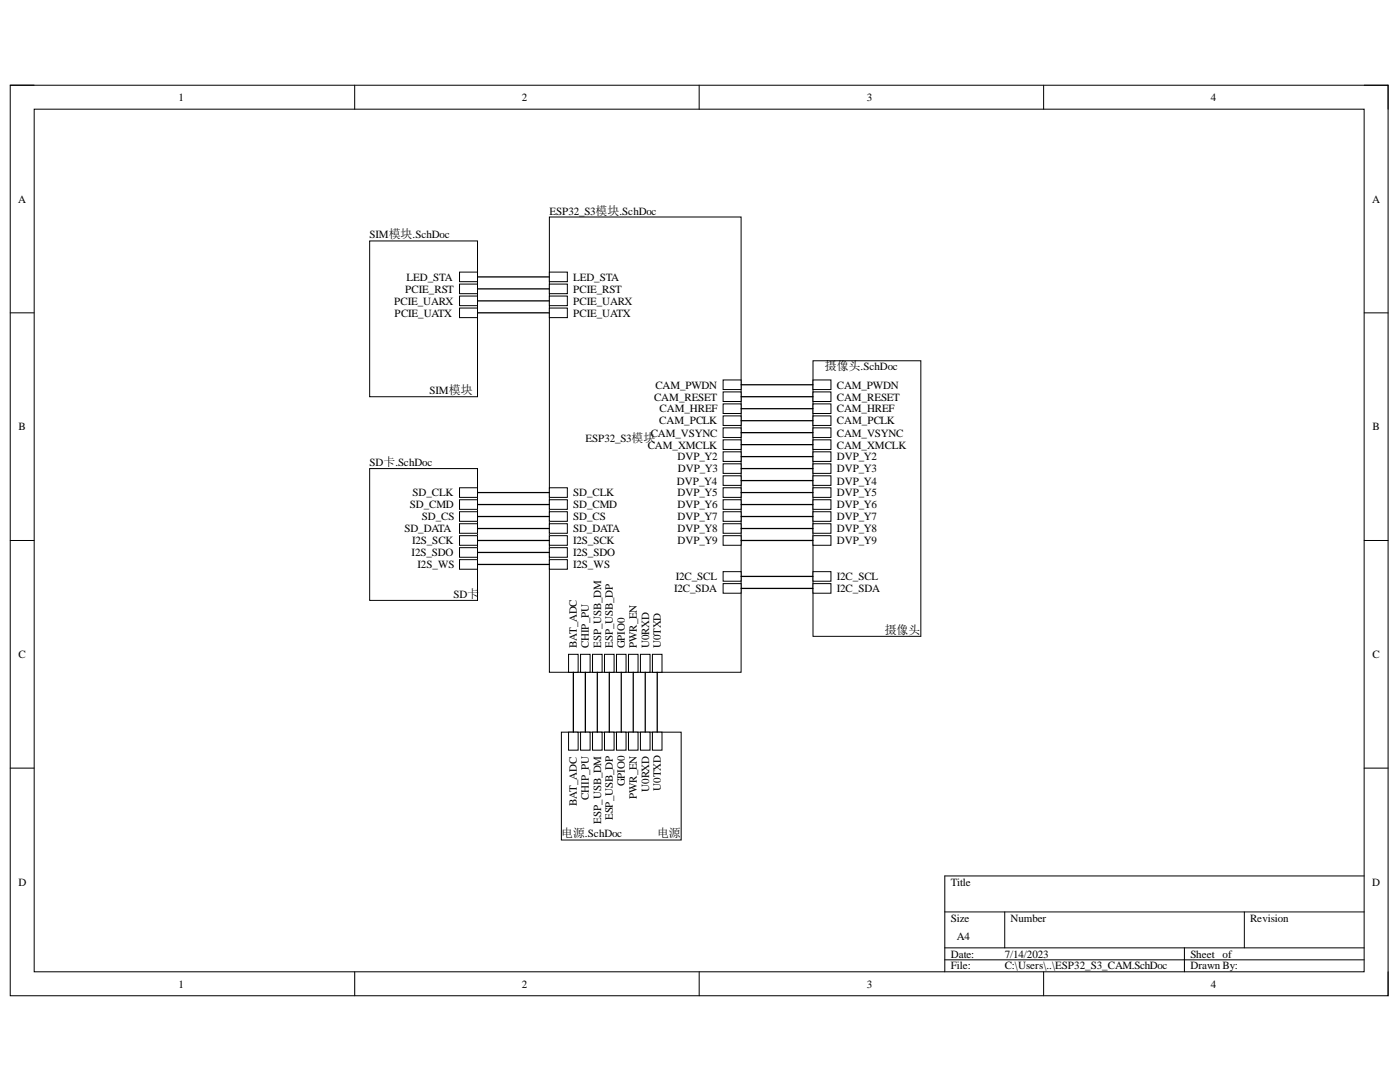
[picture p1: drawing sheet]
<svg xmlns="http://www.w3.org/2000/svg" width="279mm" height="216mm" viewBox="0 0 279 216" stroke-linecap="round" stroke-linejoin="round" font-family="sans-serif">
<defs><g id="words">
<g font-size="2.4">
<text x="164.6" y="73.8">摄像头.SchDoc</text>
<text x="176.6" y="126.5">摄像头</text>
<text x="112" y="167.1">电源.SchDoc</text>
<text x="131.1" y="167.1">电源</text>
</g>
<g font-size="2.2">
<text x="35.6" y="20.1">1</text>
<text x="104.1" y="20.1">2</text>
<text x="173" y="20.1">3</text>
<text x="241.6" y="20.1">4</text>
<text x="3.6" y="40.4">A</text>
<text x="273.9" y="40.4">A</text>
<text x="73.8" y="47.5">SIM模块.SchDoc</text>
<text x="109.6" y="42.8">ESP32_S3模块.SchDoc</text>
<text x="80.9" y="58.4">PCIE_RST</text>
<text x="81.1" y="56">LED_STA</text>
<text x="114.4" y="56">LED_STA</text>
<text x="114.4" y="58.4">PCIE_RST</text>
<text x="78.7" y="60.8">PCIE_UARX</text>
<text x="78.8" y="63.2">PCIE_UATX</text>
<text x="114.4" y="60.8">PCIE_UARX</text>
<text x="114.4" y="63.2">PCIE_UATX</text>
<text x="130.8" y="77.6">CAM_PWDN</text>
<text x="167" y="77.6">CAM_PWDN</text>
<text x="85.7" y="78.7">SIM模块</text>
<text x="130.5" y="79.9">CAM_RESET</text>
<text x="131.6" y="82.3">CAM_HREF</text>
<text x="167" y="79.9">CAM_RESET</text>
<text x="167" y="82.3">CAM_HREF</text>
<text x="3.7" y="85.9">B</text>
<text x="116.8" y="88.2">ESP32_S3模块</text>
<text x="129.3" y="89.5">CAM_XMCLK</text>
<text x="129.9" y="87.1">CAM_VSYNC</text>
<text x="131.6" y="84.7">CAM_PCLK</text>
<text x="167" y="84.7">CAM_PCLK</text>
<text x="167" y="87.1">CAM_VSYNC</text>
<text x="167" y="89.5">CAM_XMCLK</text>
<text x="273.9" y="85.9">B</text>
<text x="73.8" y="93">SD卡.SchDoc</text>
<text x="135.2" y="91.9">DVP_Y2</text>
<text x="135.3" y="94.2">DVP_Y3</text>
<text x="167" y="91.9">DVP_Y2</text>
<text x="167" y="94.2">DVP_Y3</text>
<text x="81.8" y="101.4">SD_CMD</text>
<text x="82.3" y="99.1">SD_CLK</text>
<text x="114.4" y="99.1">SD_CLK</text>
<text x="114.4" y="101.4">SD_CMD</text>
<text x="135.1" y="96.7">DVP_Y4</text>
<text x="135.2" y="99.1">DVP_Y5</text>
<text x="135.2" y="101.4">DVP_Y6</text>
<text x="167" y="96.7">DVP_Y4</text>
<text x="167" y="99.1">DVP_Y5</text>
<text x="167" y="101.4">DVP_Y6</text>
<text x="80.7" y="106.2">SD_DATA</text>
<text x="84.2" y="103.8">SD_CS</text>
<text x="114.4" y="103.8">SD_CS</text>
<text x="114.4" y="106.2">SD_DATA</text>
<text x="135.2" y="103.8">DVP_Y7</text>
<text x="135.2" y="106.2">DVP_Y8</text>
<text x="167" y="103.8">DVP_Y7</text>
<text x="167" y="106.2">DVP_Y8</text>
<text x="82.1" y="111">I2S_SDO</text>
<text x="82.2" y="108.6">I2S_SCK</text>
<text x="83.3" y="113.4">I2S_WS</text>
<text x="114.4" y="108.6">I2S_SCK</text>
<text x="114.4" y="111">I2S_SDO</text>
<text x="114.4" y="113.4">I2S_WS</text>
<text x="135.2" y="108.6">DVP_Y9</text>
<text x="167" y="108.6">DVP_Y9</text>
<text x="90.5" y="119.3">SD卡</text>
<text x="134.5" y="118.2">I2C_SDA</text>
<text x="134.9" y="115.8">I2C_SCL</text>
<text x="167" y="115.8">I2C_SCL</text>
<text x="167" y="118.2">I2C_SDA</text>
<text x="3.7" y="131.4">C</text>
<text x="115.1" y="129.3" transform="rotate(-90 115.1 129.3)">BAT_ADC</text>
<text x="117.5" y="129.3" transform="rotate(-90 117.5 129.3)">CHIP_PU</text>
<text x="120" y="129.3" transform="rotate(-90 120 129.3)">ESP_USB_DM</text>
<text x="122.3" y="129.3" transform="rotate(-90 122.3 129.3)">ESP_USB_DP</text>
<text x="124.7" y="129.3" transform="rotate(-90 124.7 129.3)">GPIO0</text>
<text x="127.1" y="129.3" transform="rotate(-90 127.1 129.3)">PWR_EN</text>
<text x="129.5" y="129.3" transform="rotate(-90 129.5 129.3)">U0RXD</text>
<text x="131.9" y="129.3" transform="rotate(-90 131.9 129.3)">U0TXD</text>
<text x="273.9" y="131.4">C</text>
<text x="115.1" y="160.8" transform="rotate(-90 115.1 160.8)">BAT_ADC</text>
<text x="117.5" y="159.6" transform="rotate(-90 117.5 159.6)">CHIP_PU</text>
<text x="124.7" y="156.9" transform="rotate(-90 124.7 156.9)">GPIO0</text>
<text x="127.1" y="159.4" transform="rotate(-90 127.1 159.4)">PWR_EN</text>
<text x="129.5" y="158" transform="rotate(-90 129.5 158)">U0RXD</text>
<text x="131.9" y="157.8" transform="rotate(-90 131.9 157.8)">U0TXD</text>
<text x="120" y="164.4" transform="rotate(-90 120 164.4)">ESP_USB_DM</text>
<text x="122.3" y="163.7" transform="rotate(-90 122.3 163.7)">ESP_USB_DP</text>
<text x="3.7" y="176.8">D</text>
<text x="189.8" y="176.8">Title</text>
<text x="273.9" y="176.8">D</text>
<text x="189.8" y="183.9">Size</text>
<text x="201.7" y="183.9">Number</text>
<text x="249.5" y="183.9">Revision</text>
<text x="189.8" y="191.1">Date:</text>
<text x="190.9" y="187.5">A4</text>
<text x="200.5" y="191.1">7/14/2023</text>
<text x="237.6" y="191.1">Sheet of</text>
<text x="35.6" y="197.1">1</text>
<text x="104.1" y="197.1">2</text>
<text x="173" y="197.1">3</text>
<text x="189.8" y="193.4">File:</text>
<text x="200.5" y="193.4">C:\Users\..\ESP32_S3_CAM.SchDoc</text>
<text x="237.6" y="193.4">Drawn By:</text>
<text x="241.6" y="197.1">4</text>
</g>
</g></defs>
<path d="M2 17h275v181.7h-275z" fill="none" stroke="#000" stroke-width=".2"/>
<path d="M6.8 21.8h265.4v172.1h-265.4z" fill-rule="evenodd" fill="#fff"/>
<g fill="none" stroke="#000" stroke-width=".2">
<path d="M2 17h4.8M70.8 17v4.8M139.5 17v4.8M208.3 17v4.8M272.2 17h4.8v4.8M6.8 21.8h265.4v172.1h-265.4zM2 62.4h4.8M272.2 62.4h4.8M2 107.8h4.8M272.2 107.8h4.8M2 153.3h4.8M272.2 153.3h4.8"/>
<path d="M272.2 174.8h-83.6v19.1M70.8 193.9v4.8M139.5 193.9v4.8M188.6 182h83.6M188.6 189.1h83.6M188.6 191.5h83.6M200.5 182v7.1M208.3 193.9v4.8M236.4 189.1v4.8M248.3 182v7.1M277 193.9v4.8"/>
</g>
<path d="M109.6 43.3h38.3v90.8h-38.3z" fill-rule="evenodd" fill="#fff"/>
<path d="M109.6 43.3h38.3v90.8h-38.3z" fill="none" stroke="#000" stroke-width=".2"/>
<path d="M109.6 54.3h3.6v1.9h-3.6z" fill-rule="evenodd" fill="#fff"/>
<path d="M109.6 54.3h3.6v1.9h-3.6z" fill="none" stroke="#000" stroke-width=".2"/>
<path d="M109.6 56.7h3.6v1.9h-3.6z" fill-rule="evenodd" fill="#fff"/>
<path d="M109.6 56.7h3.6v1.9h-3.6z" fill="none" stroke="#000" stroke-width=".2"/>
<path d="M109.6 59.1h3.6v1.9h-3.6z" fill-rule="evenodd" fill="#fff"/>
<path d="M109.6 59.1h3.6v1.9h-3.6z" fill="none" stroke="#000" stroke-width=".2"/>
<path d="M109.6 61.5h3.6v1.9h-3.6z" fill-rule="evenodd" fill="#fff"/>
<path d="M109.6 61.5h3.6v1.9h-3.6z" fill="none" stroke="#000" stroke-width=".2"/>
<path d="M109.6 97.3h3.6v1.9h-3.6z" fill-rule="evenodd" fill="#fff"/>
<path d="M109.6 97.3h3.6v1.9h-3.6z" fill="none" stroke="#000" stroke-width=".2"/>
<path d="M109.6 99.7h3.6v1.9h-3.6z" fill-rule="evenodd" fill="#fff"/>
<path d="M109.6 99.7h3.6v1.9h-3.6z" fill="none" stroke="#000" stroke-width=".2"/>
<path d="M109.6 102.1h3.6v1.9h-3.6z" fill-rule="evenodd" fill="#fff"/>
<path d="M109.6 102.1h3.6v1.9h-3.6z" fill="none" stroke="#000" stroke-width=".2"/>
<path d="M109.6 104.5h3.6v1.9h-3.6z" fill-rule="evenodd" fill="#fff"/>
<path d="M109.6 104.5h3.6v1.9h-3.6z" fill="none" stroke="#000" stroke-width=".2"/>
<path d="M109.6 106.9h3.6v1.9h-3.6z" fill-rule="evenodd" fill="#fff"/>
<path d="M109.6 106.9h3.6v1.9h-3.6z" fill="none" stroke="#000" stroke-width=".2"/>
<path d="M109.6 109.3h3.6v1.9h-3.6z" fill-rule="evenodd" fill="#fff"/>
<path d="M109.6 109.3h3.6v1.9h-3.6z" fill="none" stroke="#000" stroke-width=".2"/>
<path d="M109.6 111.7h3.6v1.9h-3.6z" fill-rule="evenodd" fill="#fff"/>
<path d="M109.6 111.7h3.6v1.9h-3.6z" fill="none" stroke="#000" stroke-width=".2"/>
<path d="M113.5 130.6h1.9v3.5h-1.9z" fill-rule="evenodd" fill="#fff"/>
<path d="M113.5 130.6h1.9v3.5h-1.9z" fill="none" stroke="#000" stroke-width=".2"/>
<path d="M115.9 130.6h1.9v3.5h-1.9z" fill-rule="evenodd" fill="#fff"/>
<path d="M115.9 130.6h1.9v3.5h-1.9z" fill="none" stroke="#000" stroke-width=".2"/>
<path d="M118.3 130.6h1.9v3.5h-1.9z" fill-rule="evenodd" fill="#fff"/>
<path d="M118.3 130.6h1.9v3.5h-1.9z" fill="none" stroke="#000" stroke-width=".2"/>
<path d="M120.6 130.6h2v3.5h-2z" fill-rule="evenodd" fill="#fff"/>
<path d="M120.6 130.6h2v3.5h-2z" fill="none" stroke="#000" stroke-width=".2"/>
<path d="M123 130.6h1.9v3.5h-1.9z" fill-rule="evenodd" fill="#fff"/>
<path d="M123 130.6h1.9v3.5h-1.9z" fill="none" stroke="#000" stroke-width=".2"/>
<path d="M125.4 130.6h1.9v3.5h-1.9z" fill-rule="evenodd" fill="#fff"/>
<path d="M125.4 130.6h1.9v3.5h-1.9z" fill="none" stroke="#000" stroke-width=".2"/>
<path d="M127.8 130.6h1.9v3.5h-1.9z" fill-rule="evenodd" fill="#fff"/>
<path d="M127.8 130.6h1.9v3.5h-1.9z" fill="none" stroke="#000" stroke-width=".2"/>
<path d="M130.2 130.6h1.9v3.5h-1.9z" fill-rule="evenodd" fill="#fff"/>
<path d="M130.2 130.6h1.9v3.5h-1.9z" fill="none" stroke="#000" stroke-width=".2"/>
<path d="M144.3 75.8h3.6v1.9h-3.6z" fill-rule="evenodd" fill="#fff"/>
<path d="M144.3 75.8h3.6v1.9h-3.6z" fill="none" stroke="#000" stroke-width=".2"/>
<path d="M144.3 78.2h3.6v1.9h-3.6z" fill-rule="evenodd" fill="#fff"/>
<path d="M144.3 78.2h3.6v1.9h-3.6z" fill="none" stroke="#000" stroke-width=".2"/>
<path d="M144.3 80.6h3.6v1.9h-3.6z" fill-rule="evenodd" fill="#fff"/>
<path d="M144.3 80.6h3.6v1.9h-3.6z" fill="none" stroke="#000" stroke-width=".2"/>
<path d="M144.3 83h3.6v1.9h-3.6z" fill-rule="evenodd" fill="#fff"/>
<path d="M144.3 83h3.6v1.9h-3.6z" fill="none" stroke="#000" stroke-width=".2"/>
<path d="M144.3 85.4h3.6v1.9h-3.6z" fill-rule="evenodd" fill="#fff"/>
<path d="M144.3 85.4h3.6v1.9h-3.6z" fill="none" stroke="#000" stroke-width=".2"/>
<path d="M144.3 87.8h3.6v1.9h-3.6z" fill-rule="evenodd" fill="#fff"/>
<path d="M144.3 87.8h3.6v1.9h-3.6z" fill="none" stroke="#000" stroke-width=".2"/>
<path d="M144.3 90.2h3.6v1.9h-3.6z" fill-rule="evenodd" fill="#fff"/>
<path d="M144.3 90.2h3.6v1.9h-3.6z" fill="none" stroke="#000" stroke-width=".2"/>
<path d="M144.3 92.6h3.6v1.9h-3.6z" fill-rule="evenodd" fill="#fff"/>
<path d="M144.3 92.6h3.6v1.9h-3.6z" fill="none" stroke="#000" stroke-width=".2"/>
<path d="M144.3 94.9h3.6v2h-3.6z" fill-rule="evenodd" fill="#fff"/>
<path d="M144.3 94.9h3.6v2h-3.6z" fill="none" stroke="#000" stroke-width=".2"/>
<path d="M144.3 97.3h3.6v1.9h-3.6z" fill-rule="evenodd" fill="#fff"/>
<path d="M144.3 97.3h3.6v1.9h-3.6z" fill="none" stroke="#000" stroke-width=".2"/>
<path d="M144.3 99.7h3.6v1.9h-3.6z" fill-rule="evenodd" fill="#fff"/>
<path d="M144.3 99.7h3.6v1.9h-3.6z" fill="none" stroke="#000" stroke-width=".2"/>
<path d="M144.3 102.1h3.6v1.9h-3.6z" fill-rule="evenodd" fill="#fff"/>
<path d="M144.3 102.1h3.6v1.9h-3.6z" fill="none" stroke="#000" stroke-width=".2"/>
<path d="M144.3 104.5h3.6v1.9h-3.6z" fill-rule="evenodd" fill="#fff"/>
<path d="M144.3 104.5h3.6v1.9h-3.6z" fill="none" stroke="#000" stroke-width=".2"/>
<path d="M144.3 106.9h3.6v1.9h-3.6z" fill-rule="evenodd" fill="#fff"/>
<path d="M144.3 106.9h3.6v1.9h-3.6z" fill="none" stroke="#000" stroke-width=".2"/>
<path d="M144.3 114.1h3.6v1.9h-3.6z" fill-rule="evenodd" fill="#fff"/>
<path d="M144.3 114.1h3.6v1.9h-3.6z" fill="none" stroke="#000" stroke-width=".2"/>
<path d="M144.3 116.5h3.6v1.9h-3.6z" fill-rule="evenodd" fill="#fff"/>
<path d="M144.3 116.5h3.6v1.9h-3.6z" fill="none" stroke="#000" stroke-width=".2"/>
<path d="M73.8 48.1h21.5v31.1h-21.5z" fill-rule="evenodd" fill="#fff"/>
<path d="M73.8 48.1h21.5v31.1h-21.5z" fill="none" stroke="#000" stroke-width=".2"/>
<path d="M91.7 54.3h3.6v1.9h-3.6z" fill-rule="evenodd" fill="#fff"/>
<path d="M91.7 54.3h3.6v1.9h-3.6z" fill="none" stroke="#000" stroke-width=".2"/>
<path d="M91.7 56.7h3.6v1.9h-3.6z" fill-rule="evenodd" fill="#fff"/>
<path d="M91.7 56.7h3.6v1.9h-3.6z" fill="none" stroke="#000" stroke-width=".2"/>
<path d="M91.7 59.1h3.6v1.9h-3.6z" fill-rule="evenodd" fill="#fff"/>
<path d="M91.7 59.1h3.6v1.9h-3.6z" fill="none" stroke="#000" stroke-width=".2"/>
<path d="M91.7 61.5h3.6v1.9h-3.6z" fill-rule="evenodd" fill="#fff"/>
<path d="M91.7 61.5h3.6v1.9h-3.6z" fill="none" stroke="#000" stroke-width=".2"/>
<path d="M73.8 93.5h21.5v26.3h-21.5z" fill-rule="evenodd" fill="#fff"/>
<path d="M73.8 93.5h21.5v26.3h-21.5z" fill="none" stroke="#000" stroke-width=".2"/>
<path d="M91.7 97.3h3.6v1.9h-3.6z" fill-rule="evenodd" fill="#fff"/>
<path d="M91.7 97.3h3.6v1.9h-3.6z" fill="none" stroke="#000" stroke-width=".2"/>
<path d="M91.7 99.7h3.6v1.9h-3.6z" fill-rule="evenodd" fill="#fff"/>
<path d="M91.7 99.7h3.6v1.9h-3.6z" fill="none" stroke="#000" stroke-width=".2"/>
<path d="M91.7 102.1h3.6v1.9h-3.6z" fill-rule="evenodd" fill="#fff"/>
<path d="M91.7 102.1h3.6v1.9h-3.6z" fill="none" stroke="#000" stroke-width=".2"/>
<path d="M91.7 104.5h3.6v1.9h-3.6z" fill-rule="evenodd" fill="#fff"/>
<path d="M91.7 104.5h3.6v1.9h-3.6z" fill="none" stroke="#000" stroke-width=".2"/>
<path d="M91.7 106.9h3.6v1.9h-3.6z" fill-rule="evenodd" fill="#fff"/>
<path d="M91.7 106.9h3.6v1.9h-3.6z" fill="none" stroke="#000" stroke-width=".2"/>
<path d="M91.7 109.3h3.6v1.9h-3.6z" fill-rule="evenodd" fill="#fff"/>
<path d="M91.7 109.3h3.6v1.9h-3.6z" fill="none" stroke="#000" stroke-width=".2"/>
<path d="M91.7 111.7h3.6v1.9h-3.6z" fill-rule="evenodd" fill="#fff"/>
<path d="M91.7 111.7h3.6v1.9h-3.6z" fill="none" stroke="#000" stroke-width=".2"/>
<path d="M112 146.1h23.9v21.5h-23.9z" fill-rule="evenodd" fill="#fff"/>
<path d="M112 146.1h23.9v21.5h-23.9z" fill="none" stroke="#000" stroke-width=".2"/>
<path d="M113.5 146.1h1.9v3.6h-1.9z" fill-rule="evenodd" fill="#fff"/>
<path d="M113.5 146.1h1.9v3.6h-1.9z" fill="none" stroke="#000" stroke-width=".2"/>
<path d="M115.9 146.1h1.9v3.6h-1.9z" fill-rule="evenodd" fill="#fff"/>
<path d="M115.9 146.1h1.9v3.6h-1.9z" fill="none" stroke="#000" stroke-width=".2"/>
<path d="M118.3 146.1h1.9v3.6h-1.9z" fill-rule="evenodd" fill="#fff"/>
<path d="M118.3 146.1h1.9v3.6h-1.9z" fill="none" stroke="#000" stroke-width=".2"/>
<path d="M120.6 146.1h2v3.6h-2z" fill-rule="evenodd" fill="#fff"/>
<path d="M120.6 146.1h2v3.6h-2z" fill="none" stroke="#000" stroke-width=".2"/>
<path d="M123 146.1h1.9v3.6h-1.9z" fill-rule="evenodd" fill="#fff"/>
<path d="M123 146.1h1.9v3.6h-1.9z" fill="none" stroke="#000" stroke-width=".2"/>
<path d="M125.4 146.1h1.9v3.6h-1.9z" fill-rule="evenodd" fill="#fff"/>
<path d="M125.4 146.1h1.9v3.6h-1.9z" fill="none" stroke="#000" stroke-width=".2"/>
<path d="M127.8 146.1h1.9v3.6h-1.9z" fill-rule="evenodd" fill="#fff"/>
<path d="M127.8 146.1h1.9v3.6h-1.9z" fill="none" stroke="#000" stroke-width=".2"/>
<path d="M130.2 146.1h1.9v3.6h-1.9z" fill-rule="evenodd" fill="#fff"/>
<path d="M130.2 146.1h1.9v3.6h-1.9z" fill="none" stroke="#000" stroke-width=".2"/>
<path d="M162.3 72h21.5v55h-21.5z" fill-rule="evenodd" fill="#fff"/>
<path d="M162.3 72h21.5v55h-21.5z" fill="none" stroke="#000" stroke-width=".2"/>
<path d="M162.2 75.8h3.6v1.9h-3.6z" fill-rule="evenodd" fill="#fff"/>
<path d="M162.2 75.8h3.6v1.9h-3.6z" fill="none" stroke="#000" stroke-width=".2"/>
<path d="M162.2 78.2h3.6v1.9h-3.6z" fill-rule="evenodd" fill="#fff"/>
<path d="M162.2 78.2h3.6v1.9h-3.6z" fill="none" stroke="#000" stroke-width=".2"/>
<path d="M162.2 80.6h3.6v1.9h-3.6z" fill-rule="evenodd" fill="#fff"/>
<path d="M162.2 80.6h3.6v1.9h-3.6z" fill="none" stroke="#000" stroke-width=".2"/>
<path d="M162.2 83h3.6v1.9h-3.6z" fill-rule="evenodd" fill="#fff"/>
<path d="M162.2 83h3.6v1.9h-3.6z" fill="none" stroke="#000" stroke-width=".2"/>
<path d="M162.2 85.4h3.6v1.9h-3.6z" fill-rule="evenodd" fill="#fff"/>
<path d="M162.2 85.4h3.6v1.9h-3.6z" fill="none" stroke="#000" stroke-width=".2"/>
<path d="M162.2 87.8h3.6v1.9h-3.6z" fill-rule="evenodd" fill="#fff"/>
<path d="M162.2 87.8h3.6v1.9h-3.6z" fill="none" stroke="#000" stroke-width=".2"/>
<path d="M162.2 90.2h3.6v1.9h-3.6z" fill-rule="evenodd" fill="#fff"/>
<path d="M162.2 90.2h3.6v1.9h-3.6z" fill="none" stroke="#000" stroke-width=".2"/>
<path d="M162.2 92.6h3.6v1.9h-3.6z" fill-rule="evenodd" fill="#fff"/>
<path d="M162.2 92.6h3.6v1.9h-3.6z" fill="none" stroke="#000" stroke-width=".2"/>
<path d="M162.2 94.9h3.6v2h-3.6z" fill-rule="evenodd" fill="#fff"/>
<path d="M162.2 94.9h3.6v2h-3.6z" fill="none" stroke="#000" stroke-width=".2"/>
<path d="M162.2 97.3h3.6v1.9h-3.6z" fill-rule="evenodd" fill="#fff"/>
<path d="M162.2 97.3h3.6v1.9h-3.6z" fill="none" stroke="#000" stroke-width=".2"/>
<path d="M162.2 99.7h3.6v1.9h-3.6z" fill-rule="evenodd" fill="#fff"/>
<path d="M162.2 99.7h3.6v1.9h-3.6z" fill="none" stroke="#000" stroke-width=".2"/>
<path d="M162.2 102.1h3.6v1.9h-3.6z" fill-rule="evenodd" fill="#fff"/>
<path d="M162.2 102.1h3.6v1.9h-3.6z" fill="none" stroke="#000" stroke-width=".2"/>
<path d="M162.2 104.5h3.6v1.9h-3.6z" fill-rule="evenodd" fill="#fff"/>
<path d="M162.2 104.5h3.6v1.9h-3.6z" fill="none" stroke="#000" stroke-width=".2"/>
<path d="M162.2 106.9h3.6v1.9h-3.6z" fill-rule="evenodd" fill="#fff"/>
<path d="M162.2 106.9h3.6v1.9h-3.6z" fill="none" stroke="#000" stroke-width=".2"/>
<path d="M162.2 114.1h3.6v1.9h-3.6z" fill-rule="evenodd" fill="#fff"/>
<path d="M162.2 114.1h3.6v1.9h-3.6z" fill="none" stroke="#000" stroke-width=".2"/>
<path d="M162.2 116.5h3.6v1.9h-3.6z" fill-rule="evenodd" fill="#fff"/>
<path d="M162.2 116.5h3.6v1.9h-3.6z" fill="none" stroke="#000" stroke-width=".2"/>
<g fill="none" stroke="#000" stroke-width=".25">
<path d="M95.3 55.3h14.3M95.3 57.6h14.3M95.3 60h14.3M95.3 62.4h14.3M147.9 76.8h14.3M147.9 79.2h14.3M95.3 98.3h14.3M147.9 81.5h14.3M147.9 83.9h14.3M147.9 86.3h14.3M147.9 88.7h14.3M147.9 91.1h14.3"/>
<path d="M147.9 93.5h14.3M147.9 95.9h14.3M147.9 98.3h14.3M95.3 100.7h14.3M95.3 103.1h14.3M95.3 105.5h14.3M95.3 107.8h14.3M95.3 110.2h14.3M95.3 112.6h14.3M147.9 100.7h14.3M147.9 103.1h14.3M147.9 105.5h14.3"/>
<path d="M147.9 107.8h14.3M147.9 115h14.3M147.9 117.4h14.3M114.4 134.1v12M116.8 134.1v12M119.2 134.1v12M121.6 134.1v12M124 134.1v12M126.4 134.1v12M128.8 134.1v12M131.2 134.1v12"/>
</g>
<use href="#words"/>
</svg>
